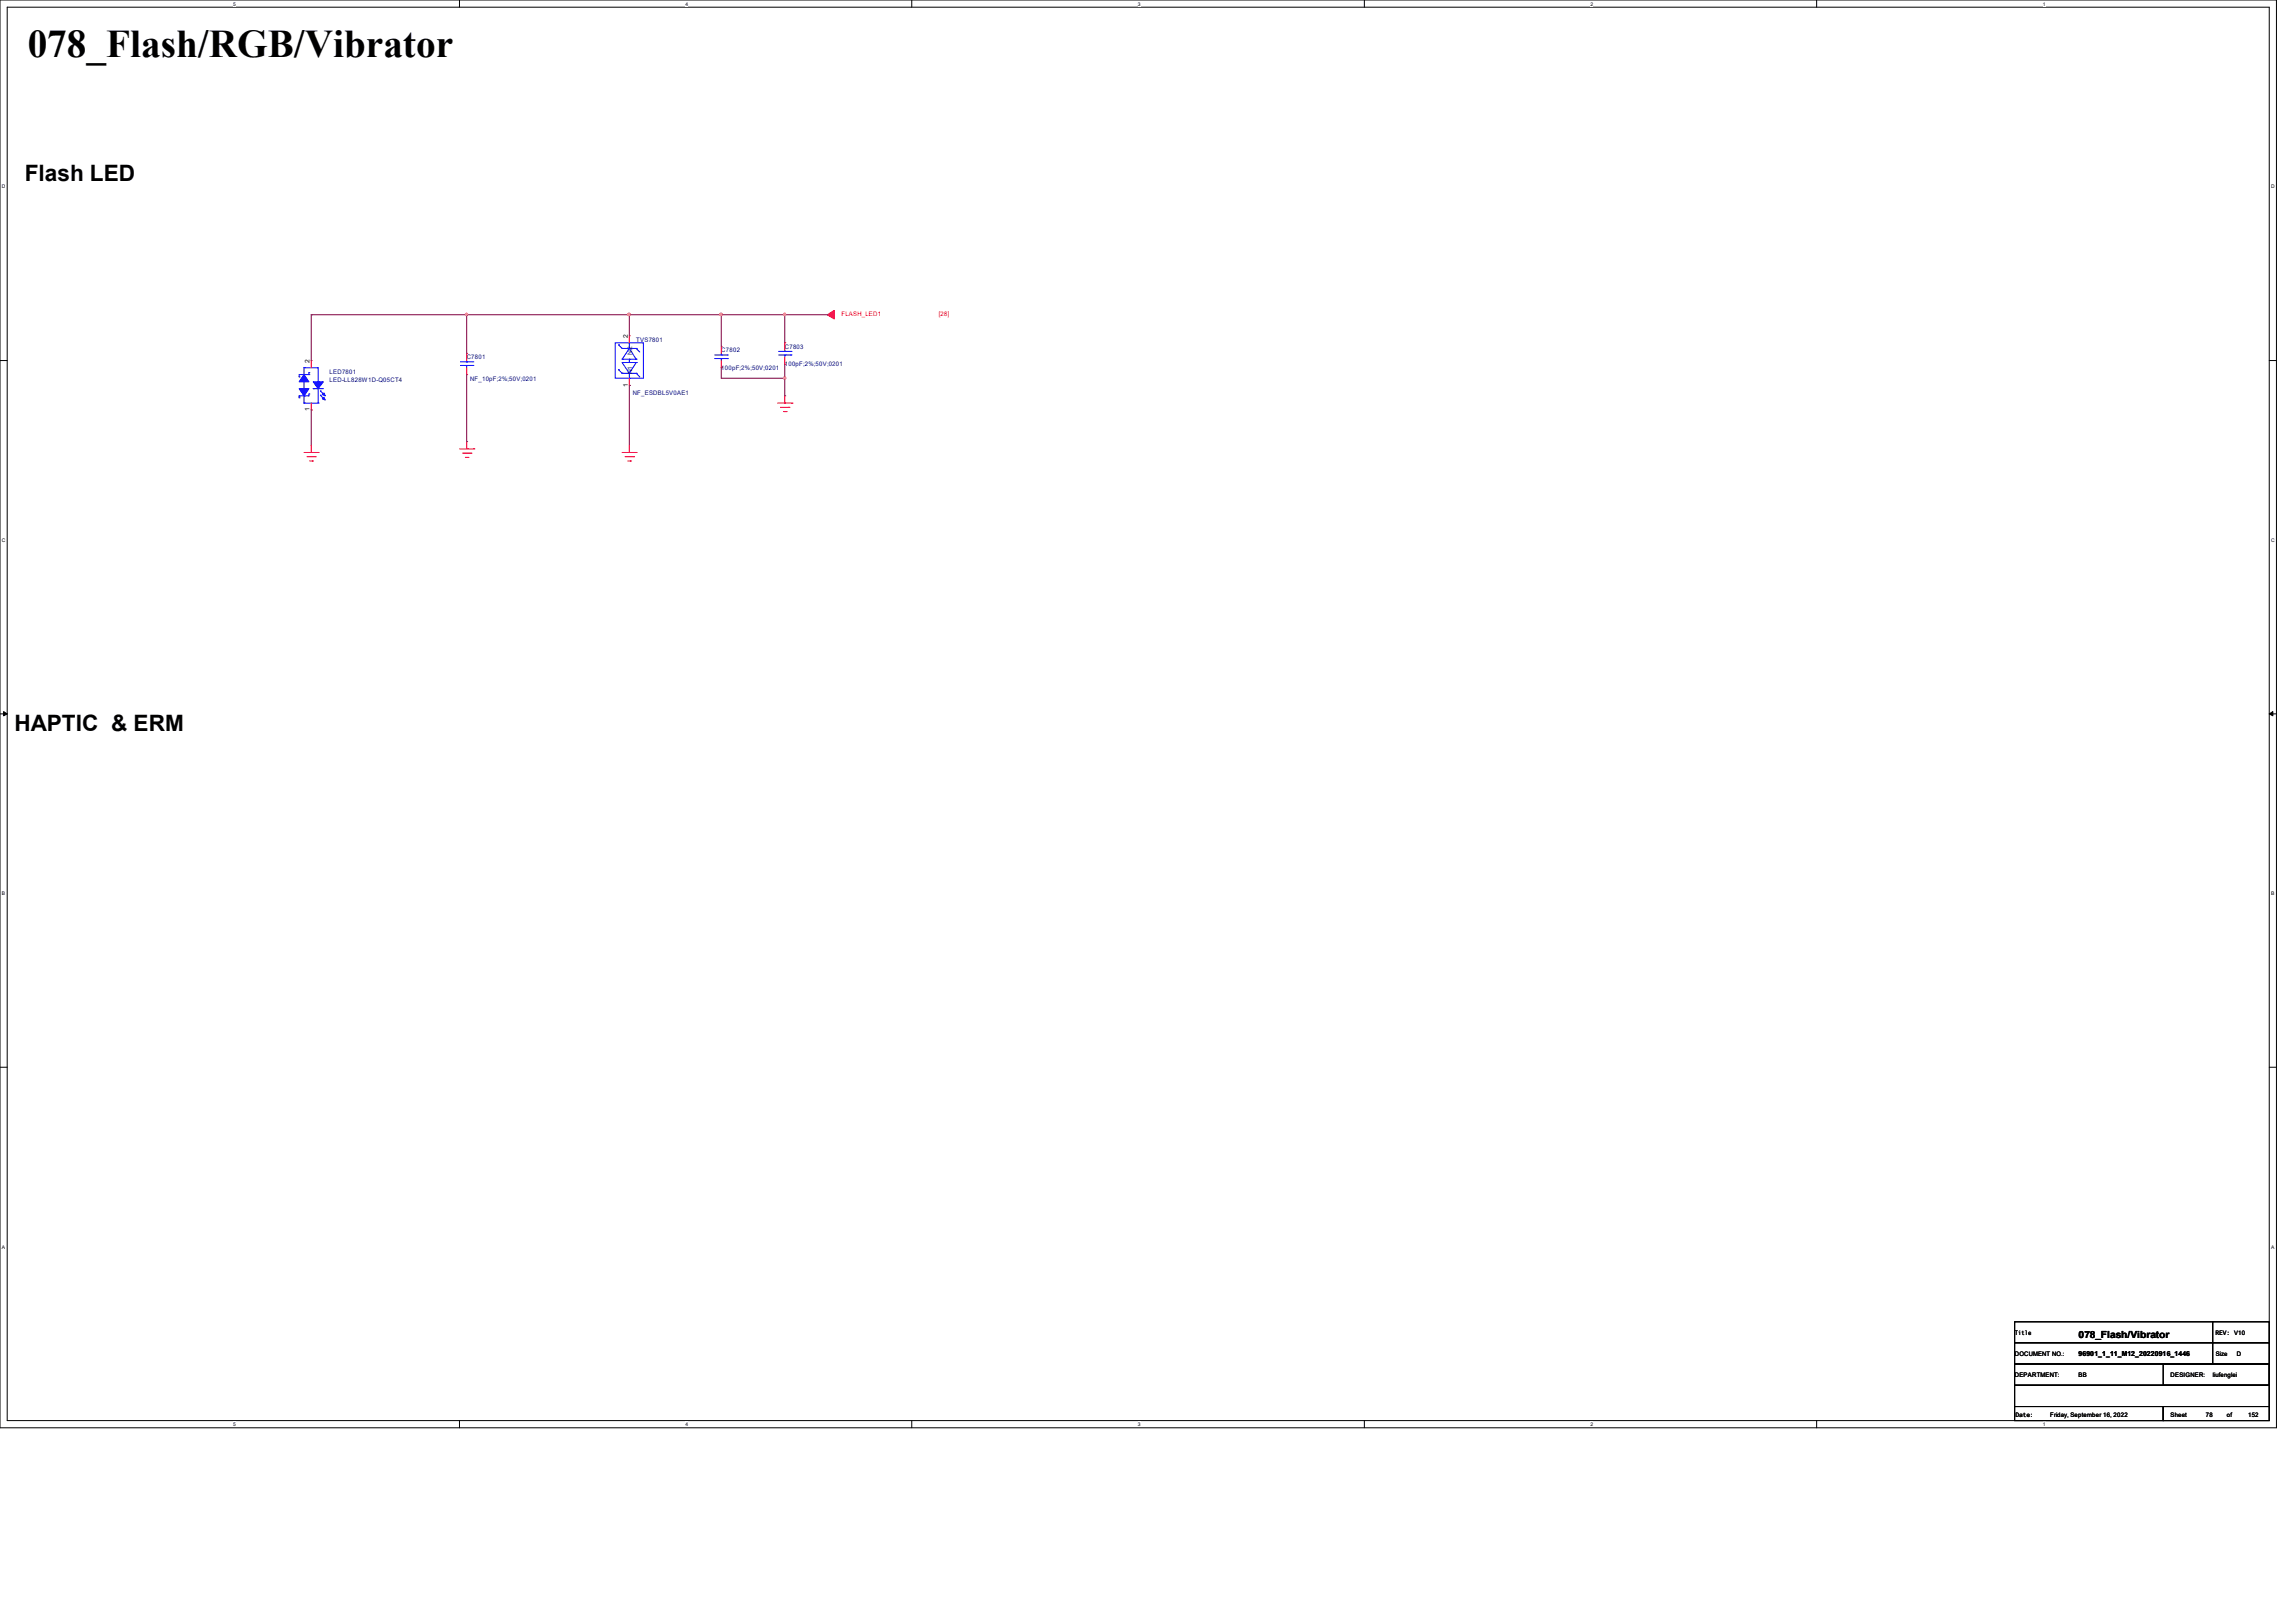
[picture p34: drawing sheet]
<svg xmlns="http://www.w3.org/2000/svg" width="297mm" height="210mm" viewBox="0 0 297 210" stroke-linecap="round" stroke-linejoin="round" font-family="sans-serif">
<defs><g id="words">
<text font-size="5.1" x="3.6" y="7.4">078_Flash/RGB/Vibrator</text>
<g font-size="2.9">
<text x="3.2" y="23.5">Flash LED</text>
<text x="1.9" y="94.6">HAPTIC &amp; ERM</text>
</g>
<text font-size="1.3" x="268.9" y="173.1">078_Flash/Vibrator</text>
<text font-size=".9" x="268.9" y="175.5">96901_1_11_M12_20220916_1446</text>
<g font-size=".8" fill="#f00">
<text x="108.8" y="40.9">FLASH_LED1</text>
<text x="121.5" y="40.9">[28]</text>
</g>
<g font-size=".8">
<text x="40" y="46.9" transform="rotate(-90 40 46.9)">2</text>
<text x="81.2" y="43.7" transform="rotate(-90 81.2 43.7)">2</text>
<text x="40" y="53.2" transform="rotate(-90 40 53.2)">1</text>
<text x="81.2" y="50" transform="rotate(-90 81.2 50)">1</text>
<text x="260.6" y="172.7">Title</text>
<text x="286.6" y="172.7">REV: V10</text>
<text x="260.6" y="175.4">DOCUMENT NO.:</text>
<text x="260.6" y="178.2">DEPARTMENT:</text>
<text x="268.9" y="178.2">BB</text>
<text x="280.8" y="178.2">DESIGNER:</text>
<text x="286.2" y="178.2">liufenglei</text>
<text x="286.6" y="175.4">Size</text>
<text x="289.4" y="175.4">D</text>
<text x="260.7" y="183.3">Date:</text>
<text x="265.2" y="183.3">Friday, September 16, 2022</text>
<text x="280.8" y="183.3">Sheet</text>
<text x="285.3" y="183.3">78</text>
<text x="288.1" y="183.3">of</text>
<text x="290.8" y="183.3">152</text>
</g>
<g font-size=".8" fill="#000080">
<text x="60.4" y="46.5">C7801</text>
<text x="82.3" y="44.2">TVS7801</text>
<text x="93.3" y="45.6">C7802</text>
<text x="93.3" y="47.9">100pF;2%;50V;0201</text>
<text x="101.5" y="45.1">C7803</text>
<text x="101.5" y="47.4">100pF;2%;50V;0201</text>
<text x="42.6" y="48.3">LED7801</text>
<text x="42.6" y="49.4">LED-LL828W1D-Q05CT4</text>
<text x="60.8" y="49.2">NF_10pF;2%;50V;0201</text>
<text x="81.9" y="51.1">NF_ESDBL5V0AE1</text>
</g>
<g font-size=".8" fill="#004080">
<text x="81.8" y="45.9" transform="rotate(-90 81.8 45.9)">N2</text>
<text x="81.8" y="48.5" transform="rotate(-90 81.8 48.5)">N1</text>
</g>
<g font-size=".6">
<text x="30.2" y=".7">5</text>
<text x="88.7" y=".7">4</text>
<text x="147.2" y=".7">3</text>
<text x="205.7" y=".7">2</text>
<text x="264.2" y=".7">1</text>
<text x=".3" y="24.4">D</text>
<text x="293.8" y="24.4">D</text>
<text x=".3" y="70.1">C</text>
<text x="293.8" y="70.1">C</text>
<text x=".3" y="115.8">B</text>
<text x="293.8" y="115.8">B</text>
<text x=".3" y="161.5">A</text>
<text x="293.8" y="161.5">A</text>
<text x="30.2" y="184.5">5</text>
<text x="88.7" y="184.5">4</text>
<text x="147.2" y="184.5">3</text>
<text x="205.7" y="184.5">2</text>
<text x="264.2" y="184.5">1</text>
</g>
</g></defs>
<path d="M0 0h294.5v184.7h-294.5zM.9 .9h292.6v182.9h-292.6z" fill="none" stroke="#000" stroke-width=".13"/>
<g fill="#fff">
<path d="M30.2 .1h.3v.7h-.3z"/>
<path d="M30.2 183.9h.3v.8h-.3z"/>
</g>
<path d="M59.4 0v.9M59.4 183.8v.9" fill="none" stroke="#000" stroke-width=".13"/>
<g fill="#fff">
<path d="M88.7 .1h.3v.7h-.3z"/>
<path d="M88.7 183.9h.3v.8h-.3z"/>
</g>
<path d="M117.9 0v.9M117.9 183.8v.9" fill="none" stroke="#000" stroke-width=".13"/>
<g fill="#fff">
<path d="M147.2 .1h.3v.7h-.3z"/>
<path d="M147.2 183.9h.3v.8h-.3z"/>
</g>
<path d="M176.5 0v.9M176.5 183.8v.9" fill="none" stroke="#000" stroke-width=".13"/>
<g fill="#fff">
<path d="M205.7 .1h.4v.7h-.4z"/>
<path d="M205.7 183.9h.4v.8h-.4z"/>
</g>
<path d="M235 0v.9M235 183.8v.9" fill="none" stroke="#000" stroke-width=".13"/>
<g fill="#fff">
<path d="M264.2 .1h.4v.7h-.4z"/>
<path d="M264.2 183.9h.4v.8h-.4z"/>
<path d="M.3 23.8h.4v.7h-.4z"/>
<path d="M293.8 23.8h.5v.7h-.5z"/>
<path d="M.3 69.5h.4v.7h-.4z"/>
<path d="M293.8 69.5h.5v.7h-.5z"/>
</g>
<path d="M0 46.7h.9M293.5 46.7h1" fill="none" stroke="#000" stroke-width=".13"/>
<g fill="#fff">
<path d="M.3 115.2h.4v.8h-.4z"/>
<path d="M293.8 115.2h.4v.8h-.4z"/>
</g>
<path d="M0 92.4h.9M293.5 92.4h1" fill="none" stroke="#000" stroke-width=".13"/>
<path d="M.5 92.1l.4 .3-.4 .2zM293.5 92.4l.5-.3v.5z" fill="#000" stroke="#000" stroke-width=".13"/>
<g fill="#fff">
<path d="M.3 161h.3v.7h-.3z"/>
<path d="M293.8 161h.4v.7h-.4z"/>
</g>
<path d="M0 138.1h.9M293.5 138.1h1M260.6 171h25.6v2.7h-25.6zM260.6 173.7h25.6v2.8h-25.6zM260.6 179.2h32.9v2.8h-32.9zM260.6 176.5h32.9v2.7h-32.9zM279.8 176.5h13.7v2.7h-13.7zM286.2 171h7.3v2.7h-7.3zM286.2 173.7h7.3v2.8h-7.3zM260.6 182h19.2v1.8h-19.2zM279.8 182h13.7v1.8h-13.7z" fill="none" stroke="#000" stroke-width=".13"/>
<g fill="none" stroke="#f00" stroke-width=".13">
<path d="M39.3 58.5h1.8M39.7 59.1h1.1M40 59.6h.4M40.3 58.5h.1M40.3 53h.1M40.3 46.7h.1M40.3 46.7v.9M40.3 52.2v.8M40.3 57.6v.9M40.4 59.6h.1M40.8 59.1h.1M41.1 58.5h.1"/>
<path d="M59.4 58.1h1.9M59.8 58.6h1.1M60.2 59.2h.3M60.4 58.1h.1M60.4 45.7h.1M60.4 48.5h.1M60.4 45.7v1M60.4 47.6v.9M60.4 57.2v.9M60.5 59.2h.1M60.9 58.6h.1M61.3 58.1h.1"/>
<path d="M80.5 58.5h1.8M80.9 59.1h1.1M81.2 59.6h.4M81.4 58.5h.1M81.4 49.9h.1M81.4 43.4h.1M81.4 43.4v1M81.4 48.9v1M81.4 57.6v.9M81.6 59.6h.1M82 59.1h.1M82.3 58.5h.1"/>
<path d="M93.3 44.8h.1M93.3 47.6h.1M93.3 44.8v.9M93.3 46.7v.9M100.6 52.2h1.8M101 52.7h1.1M101.3 53.3h.4M101.5 52.2h.1M101.5 44.4h.1M101.5 47.1h.1M101.5 44.4v.9M101.5 46.2v.9"/>
<path d="M101.5 51.2v1M101.7 53.3h.1M102.1 52.7h.1M102.4 52.2h.1"/>
</g>
<path d="M107 40.7l.9-.5v1.1z" fill-rule="evenodd" fill="#f00" stroke="#f00" stroke-width=".13"/>
<g fill="none" stroke="#00f" stroke-width=".13">
<path d="M38.7 51.2h.1M38.7 51.5h.1M38.7 48.8h.1M38.7 51.2v.3M39.3 47.6h1.8v1.8M39.3 52.2h1.8M39.3 47.6h.1M39.3 51.2h.1M39.3 50.3h.1M39.3 52.2h.1M39.3 47.6v.9M39.3 49.4v.9"/>
<path d="M39.3 51.2v1M40 51h.1M40 48.5h.1M40 48.2h.1M40 51v.2h-1.3M40 48.2v.3M40 48.5h-1.3v.3M40.5 50.3h.1M40.5 50.3h1.3M41.1 49.4h.1M41.1 52.2h.1M41.1 50.3v1.9"/>
<path d="M41.4 50.6l.6 .5M41.4 51.1l.6 .6M41.4 50.6h.1M41.4 51.1h.1M59.6 47.3h1.6M59.6 46.8h1.6M60.4 46.8h.1M60.4 47.3h.1M60.4 46.7v.1M60.4 47.3v.3M61.2 47.3h.1M61.2 46.8h.1"/>
<path d="M79.6 44.4h3.6v4.5h-3.6zM80 44.6l.5 .5M80 47.8l.5 .5M80 44.6h.1M80 47.8h.1M80.5 45.1h.1M80.5 46.5h.1M80.5 48.3h.1M80.5 46.5h1.8M80.5 45.1h1.8M80.5 48.3h1.8M81.4 45.1h.1"/>
<path d="M81.4 46.5h.1M81.4 48.3h.1M81.4 48.9h.1M81.4 45.1l-.9 1.4M81.4 44.4v.7M81.4 46.5v.4M81.4 48.3v.6M81.4 45.1l.9 1.4M82.3 46.9l-.9 1.4M82.3 46.9h-1.8l.9 1.4M82.3 45.1h.1M82.3 46.5h.1"/>
<path d="M82.3 46.9h.1M82.3 48.3h.1M82.3 45.1l.5 .5M82.3 48.3l.5 .5M92.5 46.4h1.6M92.5 45.9h1.6M93.3 45.9h.1M93.3 46.4h.1M93.3 45.7v.2M93.3 46.4v.3M94.1 46.4h.1M94.1 45.9h.1"/>
<path d="M100.7 45.9h1.6M100.7 45.5h1.6M101.5 45.5h.1M101.5 45.9h.1M101.5 45.3v.2M101.5 45.9v.3M102.3 45.9h.1M102.3 45.5h.1"/>
</g>
<g fill="#00f" stroke="#00f" stroke-width=".13">
<path d="M40.5 49.4h1.3l-.7 .9z" fill-rule="evenodd"/>
<path d="M41.9 51.4l.2 .4-.4-.2z" fill-rule="evenodd"/>
<path d="M41.9 50.8l.2 .4-.4-.1z" fill-rule="evenodd"/>
<path d="M38.7 50.3h1.3l-.7 .9z" fill-rule="evenodd"/>
<path d="M39.3 48.5l.7 .9h-1.3z" fill-rule="evenodd"/>
</g>
<g fill="none" stroke="#800040" stroke-width=".13">
<path d="M40.3 40.7h66.7M40.3 40.7h.1M40.3 53h.1M40.3 40.7v6M40.3 53v4.6M60.4 40.7h.1M60.4 57.2h.1M60.4 40.7v5M60.4 48.5v8.6M81.4 40.7h.1M81.4 49.9h.1M81.4 40.7v2.7"/>
<path d="M81.4 49.9v7.7M93.3 40.7h.1M93.3 47.6h.1M93.3 40.7v4.1M93.3 47.6v1.3h8.2M101.5 48.9h.1M101.5 40.7h.1M101.5 51.2h.1M101.5 40.7v3.7M101.5 47.1v4.1M107 40.7h.1"/>
</g>
<g fill="#f0f" stroke="#f0f" stroke-width=".13">
<circle cx="60.3" cy="40.7" r=".16"/>
<circle cx="81.4" cy="40.7" r=".17"/>
<circle cx="93.3" cy="40.7" r=".17"/>
<circle cx="101.5" cy="40.7" r=".16"/>
<circle cx="101.5" cy="48.9" r=".15"/>
</g>
<use href="#words"/>
</svg>
